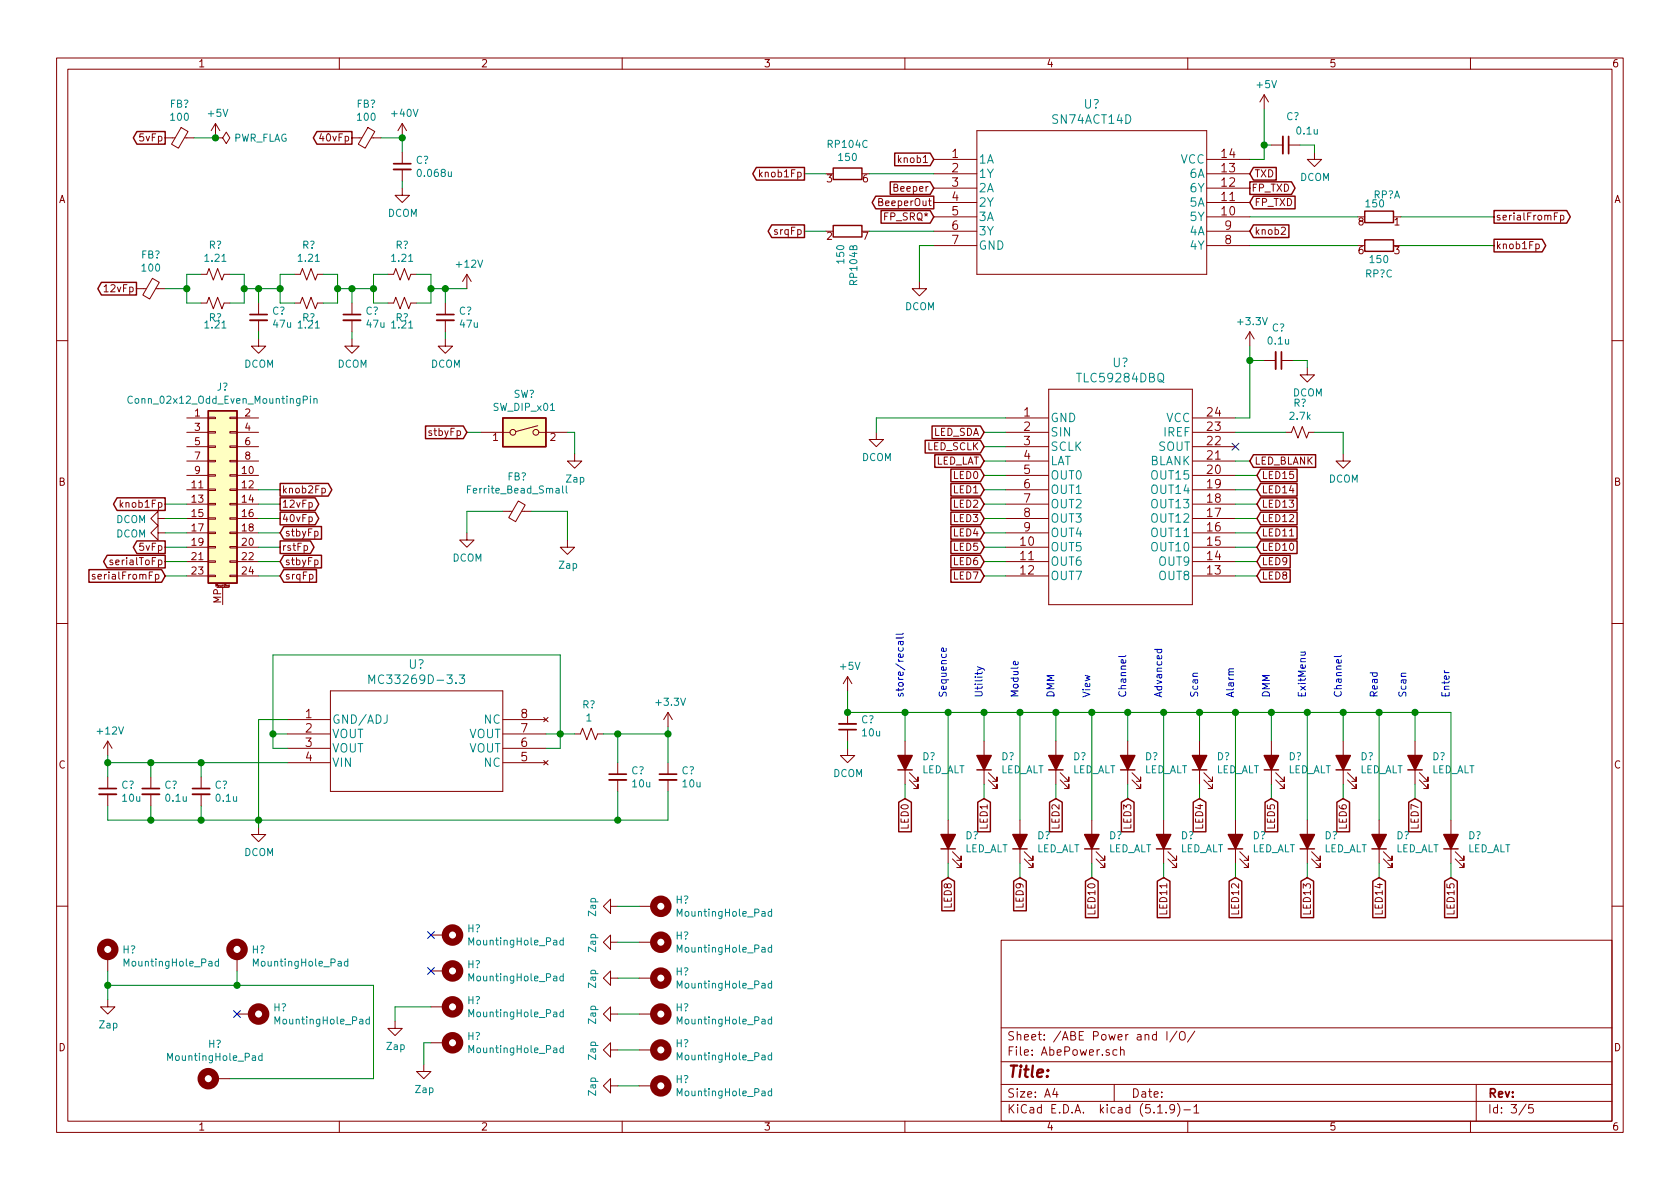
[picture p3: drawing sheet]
<svg xmlns="http://www.w3.org/2000/svg" width="297mm" height="210mm" viewBox="0 0 297 210" stroke-linecap="round" stroke-linejoin="round" font-family="sans-serif">
<defs><g id="words">
<text font-size="2.8" fill="#840000" x="178" y="190.5">Title:</text>
<g font-size="2.1" fill="#008484">
<text x="186.3" y="21.9">SN74ACT14D</text>
<text x="191.6" y="19.2">U?</text>
<text x="173" y="28.9">1A</text>
<text x="208.7" y="28.9">VCC</text>
<text x="173" y="31.5">1Y</text>
<text x="173" y="34">2A</text>
<text x="210.4" y="31.5">6A</text>
<text x="210.6" y="34">6Y</text>
<text x="173" y="36.5">2Y</text>
<text x="173" y="39.1">3A</text>
<text x="173" y="41.6">3Y</text>
<text x="210.4" y="41.6">4A</text>
<text x="210.4" y="36.5">5A</text>
<text x="210.6" y="39.1">5Y</text>
<text x="173" y="44.2">GND</text>
<text x="210.6" y="44.2">4Y</text>
<text x="196.7" y="64.9">U?</text>
<text x="190.8" y="67.6">TLC59284DBQ</text>
<text x="185.7" y="74.6">GND</text>
<text x="185.7" y="77.2">SIN</text>
<text x="205.8" y="77.2">IREF</text>
<text x="206.2" y="74.6">VCC</text>
<text x="185.7" y="79.7">SCLK</text>
<text x="185.7" y="82.3">LAT</text>
<text x="203.3" y="82.3">BLANK</text>
<text x="204.8" y="79.7">SOUT</text>
<text x="185.7" y="84.8">OUT0</text>
<text x="185.7" y="87.3">OUT1</text>
<text x="185.7" y="89.9">OUT2</text>
<text x="203.8" y="89.9">OUT13</text>
<text x="203.8" y="87.3">OUT14</text>
<text x="203.8" y="84.8">OUT15</text>
<text x="185.7" y="92.4">OUT3</text>
<text x="185.7" y="95">OUT4</text>
<text x="203.8" y="95">OUT11</text>
<text x="203.8" y="92.4">OUT12</text>
<text x="185.7" y="97.5">OUT5</text>
<text x="185.7" y="100">OUT6</text>
<text x="203.8" y="97.5">OUT10</text>
<text x="205" y="100">OUT9</text>
<text x="185.7" y="102.6">OUT7</text>
<text x="205" y="102.6">OUT8</text>
<text x="72.3" y="118.3">U?</text>
<text x="66.5" y="120.9">MC33269D-3.3</text>
<text x="58.7" y="128">GND/ADJ</text>
<text x="58.7" y="130.5">VOUT</text>
<text x="82.9" y="130.5">VOUT</text>
<text x="85.6" y="128">NC</text>
<text x="58.7" y="133.1">VOUT</text>
<text x="58.7" y="135.6">VIN</text>
<text x="82.9" y="133.1">VOUT</text>
<text x="85.6" y="135.6">NC</text>
</g>
<g font-size="2.1" fill="#840000">
<text x="168.3" y="27.9">1</text>
<text x="216" y="27.9">14</text>
<text x="168.3" y="30.5">2</text>
<text x="168.3" y="33">3</text>
<text x="168.3" y="35.6">4</text>
<text x="216" y="35.6">11</text>
<text x="216" y="33">12</text>
<text x="216" y="30.5">13</text>
<text x="168.3" y="38.1">5</text>
<text x="168.3" y="40.6">6</text>
<text x="216" y="38.1">10</text>
<text x="216.6" y="40.6">9</text>
<text x="168.3" y="43.2">7</text>
<text x="216.6" y="43.2">8</text>
<text x="181" y="73.7">1</text>
<text x="181" y="76.2">2</text>
<text x="213.5" y="76.2">23</text>
<text x="213.5" y="73.7">24</text>
<text x="181" y="78.7">3</text>
<text x="181" y="81.3">4</text>
<text x="181" y="83.8">5</text>
<text x="213.5" y="83.8">20</text>
<text x="213.5" y="81.3">21</text>
<text x="213.5" y="78.7">22</text>
<text x="181" y="86.4">6</text>
<text x="181" y="88.9">7</text>
<text x="213.5" y="88.9">18</text>
<text x="213.5" y="86.4">19</text>
<text x="181" y="91.4">8</text>
<text x="181" y="94">9</text>
<text x="213.5" y="94">16</text>
<text x="213.5" y="91.4">17</text>
<text x="180.5" y="96.5">10</text>
<text x="180.5" y="99.1">11</text>
<text x="180.5" y="101.6">12</text>
<text x="213.5" y="101.6">13</text>
<text x="213.5" y="99.1">14</text>
<text x="213.5" y="96.5">15</text>
<text x="54" y="127">1</text>
<text x="54" y="129.5">2</text>
<text x="92.1" y="129.5">7</text>
<text x="92.1" y="127">8</text>
<text x="54" y="132.1">3</text>
<text x="54" y="134.6">4</text>
<text x="92.1" y="134.6">5</text>
<text x="92.1" y="132.1">6</text>
<text x="178" y="184">Sheet: /ABE Power and I/O/</text>
<text x="178" y="186.7">File: AbePower.sch</text>
<text x="178" y="196.9">KiCad E.D.A. kicad (5.1.9)-1</text>
<text x="178" y="194.1">Size: A4</text>
<text x="200" y="194.1">Date:</text>
<text x="263" y="194.1">Rev:</text>
<text x="263" y="196.9">Id: 3/5</text>
</g>
<g font-size="1.8" fill="#840000">
<text x="35" y="11.9">1</text>
<text x="85" y="11.9">2</text>
<text x="135" y="11.9">3</text>
<text x="185" y="11.9">4</text>
<text x="235" y="11.9">5</text>
<text x="285" y="11.9">6</text>
<text x="24.8" y="25">5vFp</text>
<text x="56.9" y="25">40vFp</text>
<text x="159.1" y="28.8">knob1</text>
<text x="10.4" y="35.9">A</text>
<text x="134.6" y="31.4">knob1Fp</text>
<text x="146.2" y="32.3">3</text>
<text x="152.6" y="32.3">6</text>
<text x="158.3" y="33.9">Beeper</text>
<text x="221.2" y="33.9">FP_TXD</text>
<text x="221.8" y="31.4">TXD</text>
<text x="285.4" y="35.9">A</text>
<text x="137.1" y="41.5">srqFp</text>
<text x="155.8" y="36.4">BeeperOut</text>
<text x="156.5" y="39">FP_SRQ*</text>
<text x="221.8" y="41.5">knob2</text>
<text x="221.8" y="36.4">FP_TXD</text>
<text x="240.2" y="39.9">8</text>
<text x="246.5" y="39.9">1</text>
<text x="264.4" y="39">serialFromFp</text>
<text x="146.2" y="42.4">2</text>
<text x="152.6" y="42.4">7</text>
<text x="240.2" y="45">6</text>
<text x="246.5" y="45">3</text>
<text x="264.4" y="44.1">knob1Fp</text>
<text x="18.8" y="51.7">12vFp</text>
<text x="34.4" y="73.7">1</text>
<text x="34.4" y="76.2">3</text>
<text x="43.3" y="73.7">2</text>
<text x="43.3" y="76.2">4</text>
<text x="76" y="77.1">stbyFp</text>
<text x="87.1" y="78">1</text>
<text x="97.3" y="78">2</text>
<text x="164.9" y="77.1">LED_SDA</text>
<text x="34.4" y="78.7">5</text>
<text x="34.4" y="81.3">7</text>
<text x="34.4" y="83.8">9</text>
<text x="42.8" y="83.8">10</text>
<text x="43.3" y="78.7">6</text>
<text x="43.3" y="81.3">8</text>
<text x="163.9" y="79.6">LED_SCLK</text>
<text x="165.3" y="82.2">LED_LAT</text>
<text x="221.8" y="82.2">LED_BLANK</text>
<text x="10.4" y="85.9">B</text>
<text x="21.6" y="89.8">knob1Fp</text>
<text x="34" y="86.4">11</text>
<text x="34" y="88.9">13</text>
<text x="42.8" y="86.4">12</text>
<text x="42.8" y="88.9">14</text>
<text x="49.8" y="89.8">12vFp</text>
<text x="49.8" y="87.2">knob2Fp</text>
<text x="168.7" y="84.7">LED0</text>
<text x="168.7" y="87.2">LED1</text>
<text x="168.7" y="89.8">LED2</text>
<text x="223" y="84.7">LED15</text>
<text x="223" y="89.8">LED13</text>
<text x="223" y="87.2">LED14</text>
<text x="285.4" y="85.9">B</text>
<text x="34" y="91.4">15</text>
<text x="34" y="94">17</text>
<text x="42.8" y="91.4">16</text>
<text x="42.8" y="94">18</text>
<text x="49.8" y="92.3">40vFp</text>
<text x="50.3" y="94.9">stbyFp</text>
<text x="168.7" y="92.3">LED3</text>
<text x="168.7" y="94.9">LED4</text>
<text x="223" y="94.9">LED11</text>
<text x="223" y="92.3">LED12</text>
<text x="20" y="99.9">serialToFp</text>
<text x="24.8" y="97.4">5vFp</text>
<text x="34" y="96.5">19</text>
<text x="34" y="99.1">21</text>
<text x="34" y="101.6">23</text>
<text x="42.8" y="96.5">20</text>
<text x="42.8" y="99.1">22</text>
<text x="42.8" y="101.6">24</text>
<text x="49.8" y="97.4">rstFp</text>
<text x="50.3" y="99.9">stbyFp</text>
<text x="168.7" y="97.4">LED5</text>
<text x="168.7" y="99.9">LED6</text>
<text x="223" y="99.9">LED9</text>
<text x="223" y="97.4">LED10</text>
<text x="17.2" y="102.5">serialFromFp</text>
<text x="39.1" y="106.7" transform="rotate(-90 39.1 106.7)">MP</text>
<text x="50.3" y="102.5">srqFp</text>
<text x="168.7" y="102.5">LED7</text>
<text x="223" y="102.5">LED8</text>
<text x="10.4" y="135.9">C</text>
<text x="285.4" y="135.9">C</text>
<text x="160.7" y="146.5" transform="rotate(-90 160.7 146.5)">LED0</text>
<text x="174.6" y="146.5" transform="rotate(-90 174.6 146.5)">LED1</text>
<text x="187.3" y="146.5" transform="rotate(-90 187.3 146.5)">LED2</text>
<text x="200" y="146.5" transform="rotate(-90 200 146.5)">LED3</text>
<text x="212.7" y="146.5" transform="rotate(-90 212.7 146.5)">LED4</text>
<text x="225.4" y="146.5" transform="rotate(-90 225.4 146.5)">LED5</text>
<text x="238.1" y="146.5" transform="rotate(-90 238.1 146.5)">LED6</text>
<text x="250.8" y="146.5" transform="rotate(-90 250.8 146.5)">LED7</text>
<text x="168.3" y="160.5" transform="rotate(-90 168.3 160.5)">LED8</text>
<text x="181" y="160.5" transform="rotate(-90 181 160.5)">LED9</text>
<text x="193.7" y="161.5" transform="rotate(-90 193.7 161.5)">LED10</text>
<text x="206.4" y="161.5" transform="rotate(-90 206.4 161.5)">LED11</text>
<text x="219.1" y="161.5" transform="rotate(-90 219.1 161.5)">LED12</text>
<text x="231.8" y="161.5" transform="rotate(-90 231.8 161.5)">LED13</text>
<text x="244.5" y="161.5" transform="rotate(-90 244.5 161.5)">LED14</text>
<text x="257.2" y="161.5" transform="rotate(-90 257.2 161.5)">LED15</text>
<text x="10.4" y="185.9">D</text>
<text x="285.4" y="185.9">D</text>
<text x="35" y="199.9">1</text>
<text x="85" y="199.9">2</text>
<text x="135" y="199.9">3</text>
<text x="185" y="199.9">4</text>
<text x="235" y="199.9">5</text>
<text x="285" y="199.9">6</text>
</g>
<g font-size="1.8" fill="#008484">
<text x="222.3" y="15.6">+5V</text>
<text x="30" y="19">FB?</text>
<text x="30.3" y="21.4">100</text>
<text x="36.9" y="20.7">+5V</text>
<text x="63.1" y="19">FB?</text>
<text x="63.3" y="21.4">100</text>
<text x="69.4" y="20.7">+40V</text>
<text x="227.4" y="21.3">C?</text>
<text x="229.4" y="23.8">0.1u</text>
<text x="41.2" y="25.1">PWR_FLAG</text>
<text x="73.5" y="29">C?</text>
<text x="146.5" y="26.2">RP104C</text>
<text x="148.4" y="28.5">150</text>
<text x="74.1" y="31.3">0.068u</text>
<text x="229.8" y="32">DCOM</text>
<text x="242.8" y="35.1">RP?A</text>
<text x="68.6" y="38.3">DCOM</text>
<text x="241.6" y="36.7">150</text>
<text x="25" y="45.7">FB?</text>
<text x="36.4" y="46.3">1.21</text>
<text x="36.9" y="44">R?</text>
<text x="52.9" y="46.3">1.21</text>
<text x="53.4" y="44">R?</text>
<text x="69.4" y="46.3">1.21</text>
<text x="70" y="44">R?</text>
<text x="80.8" y="47.3">+12V</text>
<text x="149.3" y="46.5" transform="rotate(-90 149.3 46.5)">150</text>
<text x="242.3" y="46.5">150</text>
<text x="25.2" y="48">100</text>
<text x="151.6" y="50.2" transform="rotate(-90 151.6 50.2)">RP104B</text>
<text x="241.4" y="49.1">RP?C</text>
<text x="36.4" y="58.1">1.21</text>
<text x="36.9" y="56.8">R?</text>
<text x="48.1" y="55.6">C?</text>
<text x="48.4" y="58">47u</text>
<text x="52.9" y="58.1">1.21</text>
<text x="53.4" y="56.8">R?</text>
<text x="64.6" y="55.6">C?</text>
<text x="64.9" y="58">47u</text>
<text x="69.4" y="58.1">1.21</text>
<text x="70" y="56.8">R?</text>
<text x="81.2" y="55.6">C?</text>
<text x="81.4" y="58">47u</text>
<text x="160" y="54.9">DCOM</text>
<text x="219" y="57.5">+3.3V</text>
<text x="224.9" y="58.6">C?</text>
<text x="43.2" y="65">DCOM</text>
<text x="59.7" y="65">DCOM</text>
<text x="76.2" y="65">DCOM</text>
<text x="224.3" y="60.9">0.1u</text>
<text x="23.4" y="71.4">Conn_02x12_Odd_Even_MountingPin</text>
<text x="38.4" y="69.1">J?</text>
<text x="90.8" y="70.4">SW?</text>
<text x="228.6" y="70.1">DCOM</text>
<text x="228.7" y="71.9">R?</text>
<text x="87.4" y="72.7">SW_DIP_x01</text>
<text x="228.1" y="74.2">2.7k</text>
<text x="152.4" y="81.5">DCOM</text>
<text x="83.2" y="87.3">Ferrite_Bead_Small</text>
<text x="89.7" y="85">FB?</text>
<text x="100.2" y="85.3">Zap</text>
<text x="234.9" y="85.3">DCOM</text>
<text x="20.5" y="92.5">DCOM</text>
<text x="20.5" y="95">DCOM</text>
<text x="80" y="99.3">DCOM</text>
<text x="98.9" y="100.6">Zap</text>
<text x="148.6" y="118.5">+5V</text>
<text x="103" y="125.3">R?</text>
<text x="116.2" y="124.8">+3.3V</text>
<text x="17.3" y="129.9">+12V</text>
<text x="103.7" y="127.6">1</text>
<text x="152.3" y="127.9">C?</text>
<text x="152.5" y="130.2">10u</text>
<text x="111.6" y="136.9">C?</text>
<text x="120.5" y="136.9">C?</text>
<text x="147.3" y="137.4">DCOM</text>
<text x="162.9" y="136.7">LED_ALT</text>
<text x="163.1" y="134.4">D?</text>
<text x="176.8" y="136.7">LED_ALT</text>
<text x="177.1" y="134.4">D?</text>
<text x="189.5" y="136.7">LED_ALT</text>
<text x="189.8" y="134.4">D?</text>
<text x="202.2" y="136.7">LED_ALT</text>
<text x="202.5" y="134.4">D?</text>
<text x="214.9" y="136.7">LED_ALT</text>
<text x="215.2" y="134.4">D?</text>
<text x="227.6" y="136.7">LED_ALT</text>
<text x="227.9" y="134.4">D?</text>
<text x="240.3" y="136.7">LED_ALT</text>
<text x="240.6" y="134.4">D?</text>
<text x="253" y="136.7">LED_ALT</text>
<text x="253.3" y="134.4">D?</text>
<text x="21.5" y="139.5">C?</text>
<text x="21.7" y="141.8">10u</text>
<text x="29.1" y="139.5">C?</text>
<text x="29.4" y="141.8">0.1u</text>
<text x="38" y="139.5">C?</text>
<text x="38.3" y="141.8">0.1u</text>
<text x="111.9" y="139.2">10u</text>
<text x="120.8" y="139.2">10u</text>
<text x="170.7" y="148.4">D?</text>
<text x="183.4" y="148.4">D?</text>
<text x="196.1" y="148.4">D?</text>
<text x="208.8" y="148.4">D?</text>
<text x="221.5" y="148.4">D?</text>
<text x="234.2" y="148.4">D?</text>
<text x="246.9" y="148.4">D?</text>
<text x="259.6" y="148.4">D?</text>
<text x="43.2" y="151.4">DCOM</text>
<text x="170.5" y="150.7">LED_ALT</text>
<text x="183.2" y="150.7">LED_ALT</text>
<text x="195.9" y="150.7">LED_ALT</text>
<text x="208.6" y="150.7">LED_ALT</text>
<text x="221.3" y="150.7">LED_ALT</text>
<text x="234" y="150.7">LED_ALT</text>
<text x="246.7" y="150.7">LED_ALT</text>
<text x="259.4" y="150.7">LED_ALT</text>
<text x="105.4" y="162" transform="rotate(-90 105.4 162)">Zap</text>
<text x="119.5" y="159.8">H?</text>
<text x="82.7" y="164.9">H?</text>
<text x="83.3" y="167.2">MountingHole_Pad</text>
<text x="119.5" y="166.1">H?</text>
<text x="120.1" y="162.1">MountingHole_Pad</text>
<text x="21.7" y="168.6">H?</text>
<text x="22.3" y="170.9">MountingHole_Pad</text>
<text x="44.6" y="168.6">H?</text>
<text x="45.2" y="170.9">MountingHole_Pad</text>
<text x="82.7" y="171.2">H?</text>
<text x="83.3" y="173.5">MountingHole_Pad</text>
<text x="105.4" y="168.3" transform="rotate(-90 105.4 168.3)">Zap</text>
<text x="119.5" y="172.5">H?</text>
<text x="120.1" y="168.4">MountingHole_Pad</text>
<text x="48.4" y="178.8">H?</text>
<text x="82.7" y="177.6">H?</text>
<text x="83.3" y="179.9">MountingHole_Pad</text>
<text x="105.4" y="174.7" transform="rotate(-90 105.4 174.7)">Zap</text>
<text x="119.5" y="178.8">H?</text>
<text x="120.1" y="174.8">MountingHole_Pad</text>
<text x="17.6" y="181.9">Zap</text>
<text x="36.8" y="185.3">H?</text>
<text x="49" y="181.1">MountingHole_Pad</text>
<text x="68.4" y="185.7">Zap</text>
<text x="82.7" y="183.9">H?</text>
<text x="105.4" y="181" transform="rotate(-90 105.4 181)">Zap</text>
<text x="119.5" y="185.2">H?</text>
<text x="120.1" y="181.1">MountingHole_Pad</text>
<text x="30" y="187.6">MountingHole_Pad</text>
<text x="83.3" y="186.2">MountingHole_Pad</text>
<text x="105.4" y="187.4" transform="rotate(-90 105.4 187.4)">Zap</text>
<text x="119.5" y="191.5">H?</text>
<text x="120.1" y="187.5">MountingHole_Pad</text>
<text x="73.5" y="193.3">Zap</text>
<text x="105.4" y="193.7" transform="rotate(-90 105.4 193.7)">Zap</text>
<text x="120.1" y="193.8">MountingHole_Pad</text>
</g>
<g font-size="1.8" fill="#0000c2">
<text x="159.8" y="123.4" transform="rotate(-90 159.8 123.4)">store/recall</text>
<text x="167.4" y="123.4" transform="rotate(-90 167.4 123.4)">Sequence</text>
<text x="173.7" y="123.4" transform="rotate(-90 173.7 123.4)">Utility</text>
<text x="180.1" y="123.4" transform="rotate(-90 180.1 123.4)">Module</text>
<text x="186.4" y="123.4" transform="rotate(-90 186.4 123.4)">DMM</text>
<text x="192.8" y="123.4" transform="rotate(-90 192.8 123.4)">View</text>
<text x="199.1" y="123.4" transform="rotate(-90 199.1 123.4)">Channel</text>
<text x="205.5" y="123.4" transform="rotate(-90 205.5 123.4)">Advanced</text>
<text x="211.8" y="123.4" transform="rotate(-90 211.8 123.4)">Scan</text>
<text x="218.2" y="123.4" transform="rotate(-90 218.2 123.4)">Alarm</text>
<text x="224.5" y="123.4" transform="rotate(-90 224.5 123.4)">DMM</text>
<text x="230.9" y="123.4" transform="rotate(-90 230.9 123.4)">ExitMenu</text>
<text x="237.2" y="123.4" transform="rotate(-90 237.2 123.4)">Channel</text>
<text x="243.6" y="123.4" transform="rotate(-90 243.6 123.4)">Read</text>
<text x="248.7" y="123.4" transform="rotate(-90 248.7 123.4)">Scan</text>
<text x="256.3" y="123.4" transform="rotate(-90 256.3 123.4)">Enter</text>
</g>
<text font-size=".5" fill="#840000" x="38.2" y="103.7">Mounting</text>
</g></defs>
<g fill="none" stroke="#840000" stroke-width=".18">
<path d="M10 10.3h277v189.9h-277zM12 12.2h273v186.1h-273zM60 10.3v1.9M110 10.3v1.9M160 10.3v1.9M210 10.3v1.9M223.5 16.8l-.7 1.2M223.5 16.8v2.5M223.5 16.8l.8 1.2M260 10.3v1.9M29.2 24.4h1.8M32 22.5l1.2 .8-1.7 2.9-1.2-.7z"/>
<path d="M32.6 24.4h1.7M38.1 24.4h1.3l.6-1 .6 1-.6 1-.6-1M38.1 24.4h.1M38.1 21.8l-.8 1.3M38.1 21.8v2.6M38.1 21.8l.8 1.3M62.2 24.4h1.8M65 22.5l1.3 .8-1.7 2.9-1.3-.7zM65.7 24.4h1.6M71.1 33.3v1.2h1.3l-1.3 1.3-1.3-1.3h1.3M71.1 21.8v2.6M71.1 26.9v2.1"/>
<path d="M71.1 30v2M71.1 21.8l-.7 1.3M71.1 21.8l.8 1.3M165.1 28.2h7.6M165.1 30.7h7.6M165.1 33.3h7.6M165.1 35.8h7.6M165.1 38.3h7.6M172.7 23.1h40.7v25.4h-40.7zM213.4 28.2h7.6M213.4 30.7h7.6M213.4 33.3h7.6"/>
<path d="M213.4 35.8h7.6M213.4 38.3h7.6M224.8 25.6h2M227.8 25.6h2.1M232.4 26.9v1.3h1.3l-1.3 1.3-1.3-1.3h1.3M275.4 37.6h-.6v1.3M275.9 38.1h.4l.2 .2-.1 .6h-.5M275.9 38.1v1.2M24.1 51h1.8M26.9 49.2l1.3 .7-1.7 3-1.3-.7zM27.6 51h1.6M35.6 48.5h1l.4-1 .7 2 .8-2 .7 2 .4-1h1"/>
<path d="M35.6 53.6h1l.4-1 .7 2 .8-2 .7 2 .4-1h1M45.7 59.9v1.3h1.3l-1.3 1.3-1.3-1.3h1.3M45.7 53.6v2M45.7 56.6v2.1M52.1 53.6h1l.4-1 .7 2 .8-2 .8 2 .3-1h1M52.1 48.5h1l.4-1 .7 2 .8-2 .8 2 .3-1h1M62.2 59.9v1.3h1.3l-1.3 1.3-1.2-1.3h1.2M62.2 53.6v2M62.2 56.6v2.1M68.6 48.5h1l.4-1 .7 2 .8-2 .8 2 .3-1h1.1M68.6 53.6h1l.4-1 .7 2 .8-2 .8 2 .3-1h1.1M78.7 59.9v1.3h1.3l-1.3 1.3-1.2-1.3h1.2"/>
<path d="M78.7 53.6v2M78.7 56.6v2.1M82.5 48.5l-.7 1.3M82.5 48.5v2.5M82.5 48.5l.8 1.3M162.6 49.8v1.2h1.2l-1.2 1.3-1.3-1.3h1.3M165.1 40.9h7.6M165.1 43.4h7.6M213.4 40.9h7.6M213.4 43.4h7.6M221 58.7l-.8 1.2M221 58.7v2.5"/>
<path d="M221 58.7l.7 1.2M226.5 40.3l.5-.1 .3 .3-.8 .9h.8M271.6 43.2l.3-.1 .3 .3-.2 .5h-.4M10 60.2h2M33 76.4h3.8M33 73.9h3.8M33 79h3.8M36.8 78.9h1.3v.2h-1.3zM36.8 76.3h1.3v.3h-1.3zM36.8 73.8h1.3v.2h-1.3zM40.6 78.9h1.3v.2h-1.3zM40.6 76.3h1.3v.3h-1.3z"/>
<path d="M40.6 73.8h1.3v.2h-1.3zM41.9 76.4h3.8M41.9 73.9h3.8M41.9 79h3.8M85.1 76.4h5.1M95.1 75.3l-3.9 1M95.2 76.4h5.1M154.9 76.4v1.3h1.3l-1.3 1.3-1.2-1.3h1.2M177.8 76.4h7.6M177.8 73.9h7.6M177.8 79h7.6M185.4 68.8h25.4v38.1h-25.4z"/>
<path d="M210.8 76.4h7.6M210.8 73.9h7.6M210.8 79h7.6M223.5 63.7h2.1M226.6 63.7h2M227.3 76.4h1l.4-1 .8 2.1 .8-2.1 .7 2.1 .4-1.1h1M231.1 65v1.3h1.3l-1.3 1.3-1.2-1.3h1.2M285 60.2h2M19.9 99.1l-.3-.1-.2 .2 .1 .2 .4 .1v.3h-.5M27.9 91.7v-1.3l-1.2 1.3 1.2 1.3v-1.3h1.3M27.9 94.2v-1.2l-1.2 1.2 1.2 1.3v-1.3h1.3M33 84.1h3.8"/>
<path d="M33 86.6h3.8M33 89.1h3.8M33 91.7h3.8M33 94.2h3.8M33 96.8h3.8M33 99.3h3.8M33 81.5h3.8M36.8 91.6h1.3v.2h-1.3zM36.8 94.1h1.3v.3h-1.3zM36.8 96.6h1.3v.3h-1.3zM36.8 99.2h1.3v.2h-1.3zM36.8 89h1.3v.3h-1.3z"/>
<path d="M36.8 83.9h1.3v.3h-1.3zM36.8 81.4h1.3v.3h-1.3zM36.8 86.5h1.3v.2h-1.3zM40.6 91.6h1.3v.2h-1.3zM40.6 94.1h1.3v.3h-1.3zM40.6 96.6h1.3v.3h-1.3zM40.6 99.2h1.3v.2h-1.3zM40.6 89h1.3v.3h-1.3zM40.6 83.9h1.3v.3h-1.3zM40.6 81.4h1.3v.3h-1.3zM40.6 86.5h1.3v.2h-1.3zM41.9 84.1h3.8"/>
<path d="M41.9 86.6h3.8M41.9 89.1h3.8M41.9 91.7h3.8M41.9 94.2h3.8M41.9 96.8h3.8M41.9 99.3h3.8M41.9 81.5h3.8M53.8 96.5h.4l.2 .2-.1 .6h-.5M55.7 99.1l.3-.1 .2 .3-.1 .5h-.4M55.7 94l.3-.1 .2 .3-.1 .5h-.4M56.9 86.4l.4-.1 .2 .3-.1 .5h-.5M82.5 94.2v1.3h1.3l-1.3 1.3-1.2-1.3h1.2"/>
<path d="M88.9 90.4h1.7M91.6 88.6l1.3 .7-1.7 2.9-1.3-.7zM92.2 90.4h1.8M100.3 95.5v1.3h1.3l-1.3 1.2-1.2-1.2h1.2M101.6 80.3v1.2h1.3l-1.3 1.3-1.3-1.3h1.3M177.8 84.1h7.6M177.8 86.6h7.6M177.8 89.1h7.6M177.8 91.7h7.6M177.8 94.2h7.6M177.8 96.8h7.6M177.8 99.3h7.6"/>
<path d="M177.8 81.5h7.6M210.8 84.1h7.6M210.8 86.6h7.6M210.8 89.1h7.6M210.8 91.7h7.6M210.8 94.2h7.6M210.8 96.8h7.6M210.8 99.3h7.6M210.8 81.5h7.6M228 94.8h.7M237.5 80.3v1.2h1.3l-1.3 1.3-1.3-1.3h1.3M10 110.3h2"/>
<path d="M16.8 101.6h-.3l-.2 .1 .1 .2 .4 .2v.3h-.5M33 101.8h3.8M36.8 101.7h1.3v.3h-1.3zM38.4 103.9h2M39.4 103.9v3M40.5 103.4v.4h-.1M40.5 103.5h-.1v.2h.1M40.6 101.7h1.3v.3h-1.3zM41.9 101.8h3.8M149.9 119.6v2.6M149.9 119.6l-.8 1.3M149.9 119.6l.7 1.3"/>
<path d="M177.8 101.8h7.6M210.8 101.8h7.6M285 110.3h2M19 131.1l-.7 1.2M19 131.1v2.5M19 137.4v2M19 131.1l.8 1.2M26.7 137.4v2M35.6 137.4v2M50.8 127.2h7.6M50.8 129.8h7.6M50.8 132.3h7.6"/>
<path d="M50.8 134.9h7.6M58.4 122.2h30.5v17.7h-30.5zM88.9 127.2h7.6M88.9 129.8h7.6M88.9 132.3h7.6M88.9 134.9h7.6M96.1 134.5l.8 .7M96.1 126.9l.8 .7M96.9 134.5l-.8 .7M96.9 126.9l-.8 .7M101.6 129.8h1l.4-1 .8 2 .7-2 .8 2 .4-1h1M109.2 134.9v2"/>
<path d="M109.2 137.9v2M118.1 126l-.8 1.2M118.1 126v2.5M118.1 134.9v2M118.1 137.9v2M118.1 126l.8 1.2M149.9 132.3v1.3h1.2l-1.2 1.3-1.3-1.3h1.3M149.9 126v2M149.9 129v2.1M160 131.1v7.6M160.8 137.9l1.5 1.5v-.7v.7h-.8M160.8 136.6l1.5 1.6v-.8v.8h-.8"/>
<path d="M174 131.1v7.6M174.8 137.9l1.5 1.5v-.7v.7h-.8M174.8 136.6l1.5 1.6v-.8v.8h-.8M186.7 131.1v7.6M187.5 137.9l1.5 1.5v-.7v.7h-.8M187.5 136.6l1.5 1.6v-.8v.8h-.8M199.4 131.1v7.6M200.2 137.9l1.5 1.5v-.7v.7h-.8M200.2 136.6l1.5 1.6v-.8v.8h-.8M212.1 131.1v7.6M212.9 137.9l1.5 1.5v-.7v.7h-.8M212.9 136.6l1.5 1.6v-.8v.8h-.8"/>
<path d="M224.8 131.1v7.6M225.6 137.9l1.5 1.5v-.7v.7h-.8M225.6 136.6l1.5 1.6v-.8v.8h-.8M237.5 131.1v7.6M238.3 137.9l1.5 1.5v-.7v.7h-.8M238.3 136.6l1.5 1.6v-.8v.8h-.8M250.2 131.1v7.6M251 137.9l1.5 1.5v-.7v.7h-.8M251 136.6l1.5 1.6v-.8v.8h-.8M19 140.5v2M26.7 140.5v2M35.6 140.5v2"/>
<path d="M45.7 146.3v1.3h1.3l-1.3 1.2-1.3-1.2h1.3M167.6 145v7.6M168.4 151.9l1.5 1.5v-.8v.8h-.7M168.4 150.6l1.5 1.5v-.7v.7h-.7M180.3 145v7.6M181.1 151.9l1.5 1.5v-.8v.8h-.7M181.1 150.6l1.5 1.5v-.7v.7h-.7M193 145v7.6M193.8 151.9l1.5 1.5v-.8v.8h-.7M193.8 150.6l1.5 1.5v-.7v.7h-.7M205.7 145v7.6M206.5 151.9l1.5 1.5v-.8v.8h-.7"/>
<path d="M206.5 150.6l1.5 1.5v-.7v.7h-.7M218.4 145v7.6M219.2 151.9l1.5 1.5v-.8v.8h-.7M219.2 150.6l1.5 1.5v-.7v.7h-.7M231.1 145v7.6M231.9 151.9l1.5 1.5v-.8v.8h-.7M231.9 150.6l1.5 1.5v-.7v.7h-.7M243.8 145v7.6M244.6 151.9l1.5 1.5v-.8v.8h-.7M244.6 150.6l1.5 1.5v-.7v.7h-.7M256.5 145v7.6M257.3 151.9l1.5 1.5v-.8v.8h-.7"/>
<path d="M257.3 150.6l1.5 1.5v-.7v.7h-.7M10 160.2h2M19 176.8v1.2h1.3l-1.3 1.3-1.2-1.3h1.2M19 169.2v2.5M41.9 169.2v2.5M41.9 179.3h2.5M76.2 171.7h2.5M76.2 165.3h2.5M76.2 178h2.5M107.9 179.3v-1.3l-1.2 1.3 1.2 1.3v-1.3h1.3M107.9 173v-1.3l-1.2 1.3 1.2 1.2v-1.2h1.3M107.9 166.6v-1.3l-1.2 1.3 1.2 1.3v-1.3h1.3"/>
<path d="M107.9 160.3v-1.3l-1.2 1.3 1.2 1.2v-1.2h1.3M113 179.3h2.6M113 173h2.6M113 166.6h2.6M113 160.3h2.6M177 166.3h108v32h-108zM285 160.2h2M38.1 190.7h2.5M60 198.3v1.9M69.8 180.6v1.3h1.3l-1.3 1.2-1.2-1.2h1.2M74.9 188.2v1.3h1.3l-1.3 1.2-1.2-1.2h1.2M76.2 184.4h2.5"/>
<path d="M107.9 185.7v-1.3l-1.2 1.3 1.2 1.2v-1.2h1.3M107.9 192v-1.3l-1.2 1.3 1.2 1.3v-1.3h1.3M110 198.3v1.9M113 185.7h2.6M113 192h2.6M160 198.3v1.9M177 194.8h108M177 191.8h108M177 187.8h108M177 181.8h108M186.5 192.5l-.4 1h1M186.8 193v1"/>
<path d="M197 191.8v3M197.5 185.7l-.4-.1-.3 .3v.6l.3 .1 .4-.1M198.1 185.7l.2-.1 .4 .1 .1 .9M198.1 185.1v1.5M204.7 196.8h.8M206.2 196.7v.1M206.3 182.4v1.5M207.7 196l-.1 .1a.48 .48 0 0 1-.6 .1l-.2-.2 .2-.6a.48 .48 0 0 1 .6 .1 1.27 1.27 0 0 1-.2 1.2l-.4 .1M208.1 182.3l-1.3 2M208.2 195.1a1.71 1.71 0 0 1 0 2.3M208.6 182.6a.51 .51 0 0 1 .6-.2 .51 .51 0 0 1 .3 .5v.5a.51 .51 0 0 1-.5 .5 .51 .51 0 0 1-.5-.5zM209.3 196.3h1.2"/>
<path d="M210 198.3v1.9M211.1 195.8l.4-.5v1.5M211.1 196.8h.9M211.3 182.3l-1.3 2M260 198.3v1.9M261 191.8v6.5M269.8 195.2l-1.2 2M271 195.3h-.7v.7l.2-.1 .5 .1 .1 .2-.1 .5-.2 .1-.5-.1"/>
<circle cx="90.7" cy="76.4" r=".51"/>
<circle cx="94.7" cy="76.4" r=".51"/>
</g>
<g fill="#ffffc2" stroke="#ffffc2" stroke-width=".18">
<path d="M88.9 73.9h7.6v5.1h-7.6z"/>
<path d="M36.8 72.6h5.1v30.5h-5.1z"/>
</g>
<g fill="none" stroke="#840000" stroke-width=".25">
<path d="M24.2 23.3h5v2.2h-5l-.6-1.1zM56 23.3h6.2v2.2h-6.2l-.6-1.1zM133.7 29.6h8.5v2.2h-8.5l-.6-1.1zM136.4 39.8h5.8v2.2h-5.8l-.6-1.1zM147.3 39.9h5.1v2h-5.1zM147.3 29.7h5.1v2h-5.1zM154.8 34.7h10.3v2.2h-10.3l-.6-1.1zM155.8 37.2h8.7l.6 1.1-.6 1.2h-8.7zM157.4 32.2h7.1l.6 1.1-.6 1.1h-7.1zM158.2 27.1h6.3l.6 1.1-.6 1.1h-6.3zM221 32.2h7.3l.7 1.1-.7 1.1h-7.3zM221.6 39.8h6.3v2.2h-6.3l-.6-1.1z"/>
<path d="M221.6 34.7h7.4v2.2h-7.4l-.6-1.1zM221.6 29.6h4.1v2.2h-4.1l-.6-1.1zM241.3 37.3h5.1v2.1h-5.1zM264.2 37.2h12.8l.6 1.1-.6 1.2h-12.8zM17.9 49.9h6.2v2.3h-6.2l-.6-1.2zM241.3 42.4h5.1v2h-5.1zM264.2 42.3h8.5l.6 1.1-.6 1.1h-8.5zM36.8 72.6h5.1v30.5h-5.1zM75.2 75.3h6.7l.6 1.1-.6 1.2h-6.7zM88.9 73.9h7.6v5.1h-7.6zM163.6 77.9h9.8l.6 1.1-.6 1.1h-9.8zM164.8 75.3h8.6l.6 1.1-.6 1.2h-8.6z"/>
<path d="M18.9 98.2h10.3v2.2h-10.3l-.6-1.1zM20.7 88h8.5v2.3h-8.5l-.6-1.2zM24.2 95.7h5v2.2h-5l-.6-1.1zM49.5 88h6.2l.7 1.1-.7 1.2h-6.2zM49.5 85.5h8.5l.7 1.1-.7 1.1h-8.5zM49.5 95.7h5.4l.6 1.1-.6 1.1h-5.4zM49.5 90.6h6.2l.7 1.1-.7 1.1h-6.2zM50.2 98.2h6.6v2.2h-6.6l-.7-1.1zM50.2 93.1h6.6v2.2h-6.6l-.7-1.1zM165.3 80.4h8.1l.6 1.1-.6 1.1h-8.1zM168.1 83h5.3l.6 1.1-.6 1.1h-5.3zM168.1 85.5h5.3l.6 1.1-.6 1.1h-5.3z"/>
<path d="M168.1 88h5.3l.6 1.1-.6 1.2h-5.3zM168.1 90.6h5.3l.6 1.1-.6 1.1h-5.3zM168.1 93.1h5.3l.6 1.1-.6 1.1h-5.3zM168.1 95.7h5.3l.6 1.1-.6 1.1h-5.3zM168.1 98.2h5.3l.6 1.1-.6 1.1h-5.3zM221.6 80.4h11v2.2h-11l-.6-1.1zM222.9 83h6.4v2.2h-6.4l-.7-1.1zM222.9 98.2h5.2v2.2h-5.2l-.7-1.1zM222.9 95.7h6.4v2.2h-6.4l-.7-1.1zM222.9 93.1h6.4v2.2h-6.4l-.7-1.1zM222.9 90.6h6.4v2.2h-6.4l-.7-1.1zM222.9 88h6.4v2.3h-6.4l-.7-1.2z"/>
<path d="M222.9 85.5h6.4v2.2h-6.4l-.7-1.1zM15.7 100.7h12.9l.6 1.1-.6 1.2h-12.9zM50.2 100.7h5.8v2.3h-5.8l-.7-1.2zM168.1 100.7h5.3l.6 1.1-.6 1.2h-5.3zM222.9 100.7h5.2v2.3h-5.2l-.7-1.2zM158.7 136.1h2.6M172.7 136.1h2.6M185.4 136.1h2.6M198.1 136.1h2.6M210.8 136.1h2.6M223.5 136.1h2.6M236.2 136.1h2.6"/>
<path d="M248.9 136.1h2.6M158.9 141.9l1.1-.7 1.1 .7v5.2h-2.2zM166.4 150.1h2.5M166.5 155.8l1.1-.6 1.2 .6v5.3h-2.3zM172.9 141.9l1.1-.7 1.1 .7v5.2h-2.2zM179.1 150.1h2.5M179.2 155.8l1.1-.6 1.2 .6v5.3h-2.3zM185.6 141.9l1.1-.7 1.1 .7v5.2h-2.2zM191.8 150.1h2.5M191.9 155.8l1.1-.6 1.2 .6v6.5h-2.3zM198.3 141.9l1.1-.7 1.1 .7v5.2h-2.2zM204.5 150.1h2.5"/>
<path d="M204.6 155.8l1.1-.6 1.2 .6v6.5h-2.3zM211 141.9l1.1-.7 1.1 .7v5.2h-2.2zM217.2 150.1h2.5M217.3 155.8l1.1-.6 1.2 .6v6.5h-2.3zM223.7 141.9l1.1-.7 1.1 .7v5.2h-2.2zM229.9 150.1h2.5M230 155.8l1.1-.6 1.2 .6v6.5h-2.3zM236.4 141.9l1.1-.7 1.1 .7v5.2h-2.2zM242.6 150.1h2.5M242.7 155.8l1.1-.6 1.2 .6v6.5h-2.3zM249.1 141.9l1.1-.7 1.1 .7v5.2h-2.2zM255.3 150.1h2.5"/>
<path d="M255.4 155.8l1.1-.6 1.2 .6v6.5h-2.3z"/>
</g>
<g fill="none" stroke="#008484" stroke-width=".18">
<path d="M23.4 70.2a.6 .6 0 0 0-.9 .4 .6 .6 0 0 0 .6 .7l.3-.1M53.6 70.7l.7-.1v-.4l-.7-.2v1.3M54.9 70v.2M54.9 70.5v.8M55.5 70.6l.2-.1h.3l.1 .8M55.5 70.5v.8M82.7 86.5h.4M83.3 85.9h-.6v1.3M99.5 85.9v1.1l.1 .2M100.1 85.9v1.1l.2 .2M81.2 119.3h.9l-.5 .6 .5 .2v.6l-.3 .2h-.4l-.2-.2M65.2 120.9v-1.6l.5 1.1 .5-1.1v1.6"/>
<path d="M68.5 126.4v1.1a.51 .51 0 0 1-.6 .4M38.6 170h-.3l-.3 .2 .2 .6h.4M38.6 169.6v1.2M61.5 170h-.4l-.2 .2 .1 .6h.5M61.5 169.6v1.2M65.3 179.8v1.3M99.6 172.7l-.4-.1-.2 .2 .1 .6h.5M99.6 166.3h-.4l-.2 .2 .1 .6h.5M99.6 179h-.4l-.2 .2 .1 .6h.5M99.6 165.8v1.3M99.6 172.2v1.3M99.6 178.5v1.3"/>
<path d="M136.4 173.9h-.3l-.3 .2 .1 .6h.5M136.4 167.6l-.3-.1-.3 .3 .1 .5h.5M136.4 161.2h-.3l-.3 .2 .1 .6h.5M136.4 160.8v1.2M136.4 167.1v1.3M136.4 173.5v1.2M136.4 179.8v1.3M46.3 186.7h-.3l-.3 .2 .1 .6h.5M46.3 186.3v1.2M65.3 180.3l-.4-.1-.2 .3 .1 .5h.5M99.6 185.4l-.4-.1-.2 .2 .1 .6h.5M99.6 184.9v1.3"/>
<path d="M136.4 186.6h-.3l-.3 .2 .1 .6h.5M136.4 180.3l-.3-.1-.3 .3 .1 .5h.5M136.4 193l-.3-.1-.3 .3 .1 .5h.5M136.4 186.2v1.2M136.4 192.5v1.3"/>
</g>
<g fill="none" stroke="#840000" stroke-width="1.3">
<circle cx="19" cy="167.9" r="1.27"/>
<circle cx="41.9" cy="167.9" r="1.27"/>
<circle cx="45.7" cy="179.3" r="1.27"/>
<circle cx="80" cy="178" r="1.27"/>
<circle cx="80" cy="165.3" r="1.27"/>
<circle cx="80" cy="171.7" r="1.27"/>
<circle cx="116.8" cy="166.6" r="1.27"/>
<circle cx="116.8" cy="173" r="1.27"/>
<circle cx="116.8" cy="160.3" r="1.27"/>
<circle cx="116.8" cy="179.3" r="1.27"/>
<circle cx="36.8" cy="190.7" r="1.27"/>
<circle cx="80" cy="184.4" r="1.27"/>
<circle cx="116.8" cy="185.7" r="1.27"/>
<circle cx="116.8" cy="192" r="1.27"/>
</g>
<path d="M69.6 30h3M226.8 24.1v3.1M44.2 56.6h3M60.7 56.6h3.1M77.2 56.6h3.1M225.6 62.2v3.1M107.7 137.9h3M116.6 137.9h3M148.3 128h3.1M17.5 140.5h3.1M25.1 140.5h3.1M34 140.5h3.1" fill="none" stroke="#840000" stroke-width=".33"/>
<path d="M69.6 29h3M227.8 24.1v3.1M44.2 55.6h3M60.7 55.6h3.1M77.2 55.6h3.1M226.6 62.2v3.1M17.5 139.4h3.1M25.1 139.4h3.1M34 139.4h3.1M107.7 136.9h3M116.6 136.9h3M148.3 129h3.1" fill="none" stroke="#840000" stroke-width=".3"/>
<g fill="#840000" stroke="#840000" stroke-width=".25">
<path d="M255.3 147.6h2.5l-1.3 2.5z"/>
<path d="M172.7 133.6h2.6l-1.3 2.5z"/>
<path d="M158.7 133.6h2.6l-1.3 2.5z"/>
<path d="M248.9 133.6h2.6l-1.3 2.5z"/>
<path d="M236.2 133.6h2.6l-1.3 2.5z"/>
<path d="M223.5 133.6h2.6l-1.3 2.5z"/>
<path d="M210.8 133.6h2.6l-1.3 2.5z"/>
<path d="M204.5 147.6h2.5l-1.3 2.5z"/>
<path d="M191.8 147.6h2.5l-1.3 2.5z"/>
<path d="M179.1 147.6h2.5l-1.3 2.5z"/>
<path d="M166.4 147.6h2.5l-1.3 2.5z"/>
<path d="M185.4 133.6h2.6l-1.3 2.5z"/>
<path d="M242.6 147.6h2.5l-1.3 2.5z"/>
<path d="M229.9 147.6h2.5l-1.3 2.5z"/>
<path d="M217.2 147.6h2.5l-1.3 2.5z"/>
<path d="M198.1 133.6h2.6l-1.3 2.5z"/>
</g>
<g fill="none" stroke="#008400" stroke-width=".18">
<path d="M223.5 19.3v8.9h-2.5M34.3 24.4h3.8M67.3 24.4h3.8v2.5M71.1 32v1.3M142.2 30.7h3.8M153.7 30.7h11.4M221 38.3h19M223.5 25.6h1.3M229.9 25.6h2.5v1.3M247.6 38.3h16.6M29.2 51h3.8M35.6 48.5h-2.6v5.1h2.6"/>
<path d="M40.6 48.5h2.6v5.1h-2.6M43.2 51h6.3M45.7 51v2.6M45.7 58.7v1.2M52.1 48.5h-2.6v5.1h2.6M57.1 48.5h2.6v5.1h-2.6M59.7 51h6.3M62.2 51v2.6M62.2 58.7v1.2M68.6 48.5h-2.6v5.1h2.6M73.7 48.5h2.5v5.1h-2.5M76.2 51h6.3"/>
<path d="M78.7 51v2.6M78.7 58.7v1.2M142.2 40.9h3.8M153.7 40.9h11.4M165.1 43.4h-2.5v6.4M221 43.4h19M247.6 43.4h16.6M82.5 76.4h2.6M100.3 76.4h1.3v3.9M174 79h3.8M174 76.4h3.8M177.8 73.9h-22.9v2.5"/>
<path d="M218.4 76.4h8.9M221 61.2v12.7h-2.6M221 63.7h2.5M228.6 63.7h2.5v1.3M232.4 76.4h5.1v3.9M29.2 91.7h3.8M29.2 94.2h3.8M29.2 96.8h3.8M29.2 99.3h3.8M29.2 89.1h3.8M45.7 91.7h3.8M45.7 94.2h3.8"/>
<path d="M45.7 96.8h3.8M45.7 99.3h3.8M45.7 89.1h3.8M45.7 86.6h3.8M88.9 90.4h-6.4v3.8M94 90.4h6.3v5.1M174 81.5h3.8M174 91.7h3.8M174 94.2h3.8M174 96.8h3.8M174 99.3h3.8M174 89.1h3.8"/>
<path d="M174 86.6h3.8M174 84.1h3.8M218.4 81.5h2.6M218.4 91.7h3.8M218.4 94.2h3.8M218.4 96.8h3.8M218.4 99.3h3.8M218.4 89.1h3.8M218.4 86.6h3.8M218.4 84.1h3.8M29.2 101.8h3.8M45.7 101.8h3.8"/>
<path d="M174 101.8h3.8M218.4 101.8h3.8M19 134.9h31.8M19 133.6v3.8M26.7 134.9v2.5M35.6 134.9v2.5M48.3 129.8h2.5M50.8 132.3h-2.5v-16.5h50.8v16.5h-2.6M50.8 127.2h-5.1v19.1M96.5 129.8h5.1M106.7 129.8h11.4M109.2 129.8v5.1"/>
<path d="M109.2 139.9v5.1M118.1 139.9v5.1h-99.1v-2.5M118.1 128.5v6.4M149.9 122.2v3.8h106.6v19M149.9 131.1v1.2M160 126v5.1M160 138.7v2.5M167.6 126v19M174 126v5.1M174 138.7v2.5M180.3 126v19M186.7 126v5.1"/>
<path d="M186.7 138.7v2.5M193 126v19M199.4 126v5.1M199.4 138.7v2.5M205.7 126v19M212.1 126v5.1M212.1 138.7v2.5M218.4 126v19M224.8 126v5.1M224.8 138.7v2.5M231.1 126v19M237.5 126v5.1"/>
<path d="M237.5 138.7v2.5M243.8 126v19M250.2 126v5.1M250.2 138.7v2.5M26.7 142.5v2.5M35.6 142.5v2.5M167.6 152.6v2.6M180.3 152.6v2.6M193 152.6v2.6M205.7 152.6v2.6M218.4 152.6v2.6M231.1 152.6v2.6"/>
<path d="M243.8 152.6v2.6M256.5 152.6v2.6M19 171.7v5.1M19 174.2h47v16.5h-25.4M41.9 171.7v2.5M76.2 178h-6.4v2.6M109.2 160.3h3.8M109.2 166.6h3.8M109.2 173h3.8M109.2 179.3h3.8M76.2 184.4h-1.3v3.8M109.2 185.7h3.8"/>
<path d="M109.2 192h3.8"/>
</g>
<g fill="none" stroke="#0000c2" stroke-width=".18">
<path d="M159.2 113.4v.5l.2 .1 .3-.1-.1-.5M159.7 113.4l-.8 .1v.5M159.7 112.6l-.2 .2h-1.1M159.7 112l-.2 .2h-1.1M167.3 114.6v.4l-.2 .2-.6-.1v-.5h.3l.1 .6M172.8 117.9l1.2 .4 .1 .2M173.7 118.2l-.9 .3M180 117v.4l-.2 .1h-.6v-.5l.3-.1 .1 .6M199.1 115.9l-.2 .2h-1.1M204.1 114.8h1.3M204.6 114.8v.4l.2 .2 .6-.1v-.5M218.1 118.3h-.8v.3l.1 .2"/>
<path d="M230 115.3h.8M230.7 115.3l.1 .2v.3h-.8M237.2 115.9l-.2 .2h-1.1M255.4 118.6l.2 .3"/>
</g>
<g fill="#008400" stroke="#008400" stroke-width=".25">
<circle cx="224.8" cy="126" r=".51"/>
<circle cx="250.2" cy="126" r=".51"/>
<circle cx="218.4" cy="126" r=".51"/>
<circle cx="212.1" cy="126" r=".51"/>
<circle cx="231.1" cy="126" r=".51"/>
<circle cx="45.7" cy="51" r=".51"/>
<circle cx="243.8" cy="126" r=".51"/>
<circle cx="237.5" cy="126" r=".51"/>
<circle cx="180.3" cy="126" r=".51"/>
<circle cx="174" cy="126" r=".51"/>
<circle cx="205.7" cy="126" r=".51"/>
<circle cx="199.4" cy="126" r=".51"/>
<circle cx="193" cy="126" r=".51"/>
<circle cx="186.7" cy="126" r=".51"/>
<circle cx="59.7" cy="51" r=".51"/>
<circle cx="160" cy="126" r=".51"/>
<circle cx="167.6" cy="126" r=".51"/>
<circle cx="41.9" cy="174.2" r=".51"/>
<circle cx="19" cy="174.2" r=".51"/>
<circle cx="118.1" cy="129.8" r=".51"/>
<circle cx="19" cy="134.9" r=".51"/>
<circle cx="71.1" cy="24.4" r=".51"/>
<circle cx="38.1" cy="24.4" r=".51"/>
<circle cx="223.5" cy="25.6" r=".51"/>
<circle cx="78.7" cy="51" r=".51"/>
<circle cx="76.2" cy="51" r=".51"/>
<circle cx="149.9" cy="126" r=".51"/>
<circle cx="62.2" cy="51" r=".51"/>
<circle cx="99.1" cy="129.8" r=".51"/>
<circle cx="35.6" cy="134.9" r=".51"/>
<circle cx="26.7" cy="134.9" r=".51"/>
<circle cx="26.7" cy="145" r=".51"/>
<circle cx="221" cy="63.7" r=".51"/>
<circle cx="66" cy="51" r=".51"/>
<circle cx="109.2" cy="129.8" r=".51"/>
<circle cx="48.3" cy="129.8" r=".51"/>
<circle cx="35.6" cy="145" r=".51"/>
<circle cx="45.7" cy="145" r=".51"/>
<circle cx="109.2" cy="145" r=".51"/>
<circle cx="49.5" cy="51" r=".51"/>
<circle cx="33" cy="51" r=".51"/>
<circle cx="43.2" cy="51" r=".51"/>
</g>
<path d="M217.8 78.4l1.2 1.2M219 78.4l-1.2 1.2M41.3 178.7l1.2 1.2M42.5 178.7l-1.2 1.2M75.6 164.7l1.2 1.3M75.6 171.1l1.2 1.2M76.8 164.7l-1.2 1.3M76.8 171.1l-1.2 1.2" fill="none" stroke="#000084" stroke-width=".18"/>
<use href="#words"/>
</svg>
